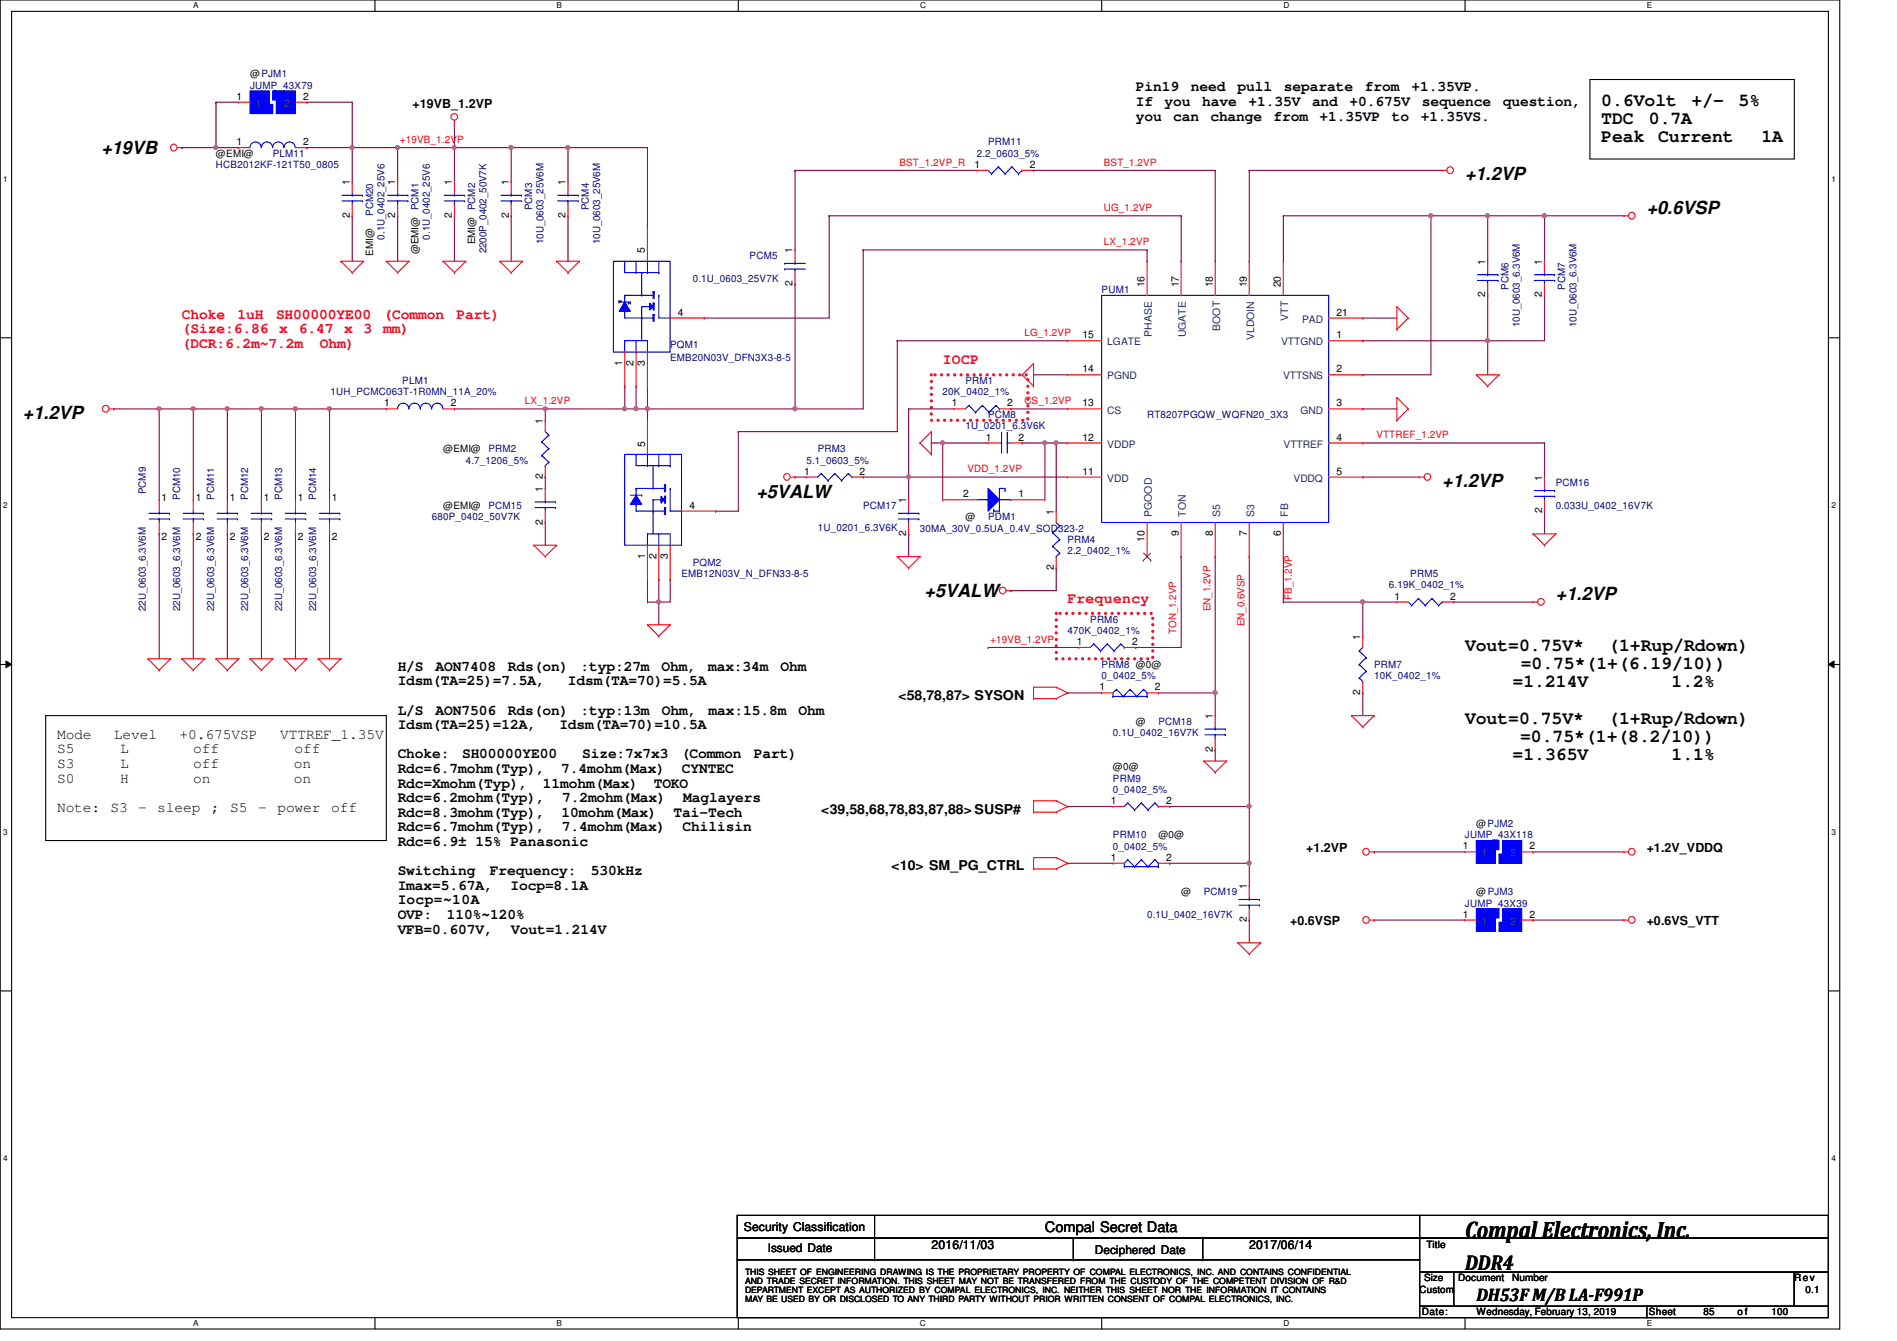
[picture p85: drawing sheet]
<svg xmlns="http://www.w3.org/2000/svg" width="297mm" height="210mm" viewBox="0 0 297 210" stroke-linecap="round" stroke-linejoin="round" font-family="sans-serif">
<defs><g id="words">
<text font-size="3.7" x="229.4" y="193.8">Compal Electronics, Inc.</text>
<text font-size="3.3" x="229.4" y="198.7">DDR4</text>
<g font-size="2.8">
<text x="250.7" y="16.6">0.6Volt</text>
<text x="264.9" y="16.6">+/-</text>
<text x="272.2" y="16.6">5%</text>
<text x="250.7" y="19.4">TDC</text>
<text x="250.7" y="22.3">Peak</text>
<text x="258.2" y="19.4">0.7A</text>
<text x="259.6" y="22.3">Current</text>
<text x="275.8" y="22.3">1A</text>
<text x="15.9" y="24.1">+19VB</text>
<text x="229.4" y="28.2">+1.2VP</text>
<text x="257.8" y="33.5">+0.6VSP</text>
<text x="3.6" y="65.5">+1.2VP</text>
<text x="118.4" y="78">+5VALW</text>
<text x="225.8" y="76.2">+1.2VP</text>
<text x="144.8" y="93.4">+5VALW</text>
<text x="243.6" y="94">+1.2VP</text>
<text x="229.4" y="101.9">Vout=0.75V*</text>
<text x="251.8" y="101.9">(1+Rup/Rdown)</text>
<text x="236.8" y="107.6">=1.214V</text>
<text x="238.1" y="104.8">=0.75*(1+(6.19/10))</text>
<text x="261.7" y="107.6">1.2%</text>
<text x="229.4" y="113.3">Vout=0.75V*</text>
<text x="251.8" y="113.3">(1+Rup/Rdown)</text>
<text x="236.8" y="119">=1.365V</text>
<text x="238" y="116.1">=0.75*(1+(8.2/10))</text>
<text x="261.7" y="119">1.1%</text>
<text x="231.2" y="203.6">DH53F M/B LA-F991P</text>
</g>
<g font-size="2.3">
<text x="177.8" y="14.3">Pin19</text>
<text x="177.8" y="16.6">If</text>
<text x="182.4" y="16.6">you</text>
<text x="186.5" y="14.3">need</text>
<text x="188.3" y="16.6">have</text>
<text x="193.8" y="14.3">pull</text>
<text x="195.5" y="16.6">+1.35V</text>
<text x="201" y="14.3">separate</text>
<text x="205.4" y="16.6">and</text>
<text x="211.3" y="16.6">+0.675V</text>
<text x="213.7" y="14.3">from</text>
<text x="221" y="14.3">+1.35VP.</text>
<text x="222.6" y="16.6">sequence</text>
<text x="235.3" y="16.6">question,</text>
<text x="177.8" y="18.9">you</text>
<text x="183.7" y="18.9">can</text>
<text x="189.5" y="18.9">change</text>
<text x="199.4" y="18.9">from</text>
<text x="206.6" y="18.9">+1.35VP</text>
<text x="217.9" y="18.9">to</text>
<text x="222.5" y="18.9">+1.35VS.</text>
<text x="62.3" y="105">H/S</text>
<text x="62.3" y="107.3">Idsm(TA=25)=7.5A,</text>
<text x="68.2" y="105">AON7408</text>
<text x="79.5" y="105">Rds(on)</text>
<text x="88.9" y="107.3">Idsm(TA=70)=5.5A</text>
<text x="90.9" y="105">:typ:27m</text>
<text x="103.6" y="105">Ohm,</text>
<text x="110.9" y="105">max:34m</text>
<text x="122.2" y="105">Ohm</text>
<text x="62.3" y="111.8">L/S</text>
<text x="68.2" y="111.8">AON7506</text>
<text x="79.5" y="111.8">Rds(on)</text>
<text x="90.9" y="111.8">:typ:13m</text>
<text x="103.6" y="111.8">Ohm,</text>
<text x="111" y="111.8">max:15.8m</text>
<text x="125" y="111.8">Ohm</text>
<text x="8.9" y="115.7">Mode</text>
<text x="8.9" y="117.9">S5</text>
<text x="17.8" y="115.7">Level</text>
<text x="18.8" y="117.9">L</text>
<text x="28.1" y="115.7">+0.675VSP</text>
<text x="30.3" y="117.9">off</text>
<text x="43.9" y="115.7">VTTREF_1.35V</text>
<text x="46.1" y="117.9">off</text>
<text x="62.3" y="114.1">Idsm(TA=25)=12A,</text>
<text x="62.3" y="118.7">Choke:</text>
<text x="72.3" y="118.7">SH00000YE00</text>
<text x="87.6" y="114.1">Idsm(TA=70)=10.5A</text>
<text x="91.1" y="118.7">Size:7x7x3</text>
<text x="106.6" y="118.7">(Common</text>
<text x="118.1" y="118.7">Part)</text>
<text x="8.9" y="120.2">S3</text>
<text x="8.9" y="122.5">S0</text>
<text x="18.8" y="120.2">L</text>
<text x="18.8" y="122.5">H</text>
<text x="30.3" y="120.2">off</text>
<text x="30.3" y="122.5">on</text>
<text x="46" y="120.2">on</text>
<text x="46" y="122.5">on</text>
<text x="62.3" y="121">Rdc=6.7mohm(Typ),</text>
<text x="62.3" y="123.3">Rdc=Xmohm(Typ),</text>
<text x="62.3" y="125.6">Rdc=6.2mohm(Typ),</text>
<text x="85" y="123.3">11mohm(Max)</text>
<text x="87.9" y="121">7.4mohm(Max)</text>
<text x="88" y="125.6">7.2mohm(Max)</text>
<text x="102.4" y="123.3">TOKO</text>
<text x="106.8" y="121">CYNTEC</text>
<text x="107" y="125.6">Maglayers</text>
<text x="8.9" y="127.1">Note: S3 -</text>
<text x="24.6" y="127.1">sleep</text>
<text x="33.1" y="127.1">;</text>
<text x="36.1" y="127.1">S5</text>
<text x="40.4" y="127.1">-</text>
<text x="43.4" y="127.1">power</text>
<text x="51.9" y="127.1">off</text>
<text x="62.3" y="127.8">Rdc=8.3mohm(Typ),</text>
<text x="62.3" y="130.1">Rdc=6.7mohm(Typ),</text>
<text x="87.9" y="127.8">10mohm(Max)</text>
<text x="88" y="130.1">7.4mohm(Max)</text>
<text x="105.4" y="127.8">Tai-Tech</text>
<text x="106.9" y="130.1">Chilisin</text>
<text x="62.3" y="132.4">Rdc=6.9± 15% Panasonic</text>
<text x="62.3" y="137">Switching</text>
<text x="76.7" y="137">Frequency:</text>
<text x="92.5" y="137">530kHz</text>
<text x="62.3" y="139.3">Imax=5.67A,</text>
<text x="62.3" y="141.6">Iocp=~10A</text>
<text x="62.3" y="143.8">OVP:</text>
<text x="70" y="143.8">110%~120%</text>
<text x="79.9" y="139.3">Iocp=8.1A</text>
<text x="62.3" y="146.1">VFB=0.607V,</text>
<text x="80" y="146.1">Vout=1.214V</text>
<text x="163.6" y="192.9">Compal Secret Data</text>
</g>
<g font-size="2.3" fill="#f00">
<text x="28.5" y="49.9">Choke</text>
<text x="28.5" y="52.2">(Size:6.86</text>
<text x="37.2" y="49.9">1uH</text>
<text x="43.2" y="49.9">SH00000YE00</text>
<text x="43.7" y="52.2">x</text>
<text x="46.8" y="52.2">6.47</text>
<text x="53.9" y="52.2">x</text>
<text x="56.9" y="52.2">3</text>
<text x="60" y="52.2">mm)</text>
<text x="60.1" y="49.9">(Common</text>
<text x="71.5" y="49.9">Part)</text>
<text x="28.5" y="54.4">(DCR:6.2m~7.2m</text>
<text x="50.1" y="54.4">Ohm)</text>
<text x="147.6" y="57">IOCP</text>
<text x="167.2" y="94.3">Frequency</text>
</g>
<g font-size="2.1">
<text x="140.7" y="109.6">&lt;58,78,87&gt; SYSON</text>
<text x="128.6" y="127.3">&lt;39,58,68,78,83,87,88&gt; SUSP#</text>
<text x="139.6" y="136.2">&lt;10&gt; SM_PG_CTRL</text>
</g>
<g font-size="1.9">
<text x="64.6" y="16.9">+19VB_1.2VP</text>
<text x="204.5" y="133.4">+1.2VP</text>
<text x="257.8" y="133.4">+1.2V_VDDQ</text>
<text x="202" y="144.8">+0.6VSP</text>
<text x="257.8" y="144.8">+0.6VS_VTT</text>
<text x="116.5" y="192.7">Security Classification</text>
<text x="120.2" y="196">Issued Date</text>
<text x="145.8" y="195.6">2016/11/03</text>
<text x="171.4" y="196.2">Deciphered Date</text>
<text x="195.6" y="195.6">2017/06/14</text>
</g>
<g font-size="1.6">
<text x="37" y="15.6">1</text>
<text x="39.2" y="12.1">@PJM1</text>
<text x="47.5" y="15.6">2</text>
<text x="37" y="22.7">1</text>
<text x="47.5" y="22.7">2</text>
<text x="33.8" y="24.6">@EMI@</text>
<text x="54.8" y="29" transform="rotate(-90 54.8 29)">1</text>
<text x="61.9" y="29" transform="rotate(-90 61.9 29)">1</text>
<text x="70.8" y="29" transform="rotate(-90 70.8 29)">1</text>
<text x="79.7" y="29" transform="rotate(-90 79.7 29)">1</text>
<text x="88.6" y="29" transform="rotate(-90 88.6 29)">1</text>
<text x="152.6" y="26.3">1</text>
<text x="161.3" y="26.3">2</text>
<text x="54.8" y="34.1" transform="rotate(-90 54.8 34.1)">2</text>
<text x="61.9" y="34.1" transform="rotate(-90 61.9 34.1)">2</text>
<text x="70.8" y="34.1" transform="rotate(-90 70.8 34.1)">2</text>
<text x="79.7" y="34.1" transform="rotate(-90 79.7 34.1)">2</text>
<text x="88.6" y="34.1" transform="rotate(-90 88.6 34.1)">2</text>
<text x="58.4" y="40" transform="rotate(-90 58.4 40)">EMI@</text>
<text x="65.5" y="39.8" transform="rotate(-90 65.5 39.8)">@EMI@</text>
<text x="74.4" y="38.2" transform="rotate(-90 74.4 38.2)">EMI@ PCM2</text>
<text x="101" y="39.7" transform="rotate(-90 101 39.7)">5</text>
<text x="124.1" y="39.7" transform="rotate(-90 124.1 39.7)">1</text>
<text x="232.6" y="41.4" transform="rotate(-90 232.6 41.4)">1</text>
<text x="241.5" y="41.4" transform="rotate(-90 241.5 41.4)">1</text>
<text x="124.1" y="44.8" transform="rotate(-90 124.1 44.8)">2</text>
<text x="179.2" y="45" transform="rotate(-90 179.2 45)">16</text>
<text x="184.6" y="45" transform="rotate(-90 184.6 45)">17</text>
<text x="189.9" y="45" transform="rotate(-90 189.9 45)">18</text>
<text x="195.2" y="45" transform="rotate(-90 195.2 45)">19</text>
<text x="200.6" y="45" transform="rotate(-90 200.6 45)">20</text>
<text x="232.6" y="46.6" transform="rotate(-90 232.6 46.6)">2</text>
<text x="241.5" y="46.6" transform="rotate(-90 241.5 46.6)">2</text>
<text x="106.2" y="49.4">4</text>
<text x="169.5" y="53">15</text>
<text x="209.3" y="49.4">21</text>
<text x="209.3" y="53">1</text>
<text x="97.4" y="57.2" transform="rotate(-90 97.4 57.2)">1</text>
<text x="99.2" y="57.2" transform="rotate(-90 99.2 57.2)">2</text>
<text x="101" y="57.2" transform="rotate(-90 101 57.2)">3</text>
<text x="169.5" y="58.3">14</text>
<text x="209.3" y="58.3">2</text>
<text x="60.1" y="63.6">1</text>
<text x="70.6" y="63.6">2</text>
<text x="149" y="63.6">1</text>
<text x="157.7" y="63.6">2</text>
<text x="169.5" y="63.6">13</text>
<text x="209.3" y="63.6">3</text>
<text x="69.4" y="70.8">@EMI@</text>
<text x="85" y="66.3" transform="rotate(-90 85 66.3)">1</text>
<text x="101" y="69.9" transform="rotate(-90 101 69.9)">5</text>
<text x="154.4" y="69">1</text>
<text x="159.5" y="69">2</text>
<text x="169.5" y="69">12</text>
<text x="209.3" y="69">4</text>
<text x="85" y="75" transform="rotate(-90 85 75)">2</text>
<text x="85" y="77" transform="rotate(-90 85 77)">1</text>
<text x="125.9" y="74.3">1</text>
<text x="134.6" y="74.3">2</text>
<text x="150.8" y="77.8">2</text>
<text x="159.5" y="77.8">1</text>
<text x="169.5" y="74.3">11</text>
<text x="209.3" y="74.3">5</text>
<text x="241.5" y="75.2" transform="rotate(-90 241.5 75.2)">1</text>
<text x="25.3" y="78.4">1</text>
<text x="30.6" y="78.4">1</text>
<text x="36" y="78.4">1</text>
<text x="41.3" y="78.4">1</text>
<text x="46.6" y="78.4">1</text>
<text x="52" y="78.4">1</text>
<text x="69.4" y="79.7">@EMI@</text>
<text x="85" y="82.1" transform="rotate(-90 85 82.1)">2</text>
<text x="107.9" y="79.6">4</text>
<text x="141.9" y="83.9" transform="rotate(-90 141.9 83.9)">2</text>
<text x="141.9" y="78.8" transform="rotate(-90 141.9 78.8)">1</text>
<text x="151.2" y="81.4">@</text>
<text x="165" y="80.6" transform="rotate(-90 165 80.6)">1</text>
<text x="184.6" y="83.9" transform="rotate(-90 184.6 83.9)">9</text>
<text x="189.9" y="83.9" transform="rotate(-90 189.9 83.9)">8</text>
<text x="195.2" y="83.9" transform="rotate(-90 195.2 83.9)">7</text>
<text x="200.6" y="83.9" transform="rotate(-90 200.6 83.9)">6</text>
<text x="241.5" y="80.3" transform="rotate(-90 241.5 80.3)">2</text>
<text x="25.3" y="84.5">2</text>
<text x="30.6" y="84.5">2</text>
<text x="36" y="84.5">2</text>
<text x="41.3" y="84.5">2</text>
<text x="46.6" y="84.4">2</text>
<text x="52" y="84.5">2</text>
<text x="101" y="87.5" transform="rotate(-90 101 87.5)">1</text>
<text x="102.8" y="87.5" transform="rotate(-90 102.8 87.5)">2</text>
<text x="104.6" y="87.5" transform="rotate(-90 104.6 87.5)">3</text>
<text x="165" y="89.2" transform="rotate(-90 165 89.2)">2</text>
<text x="179.2" y="84.8" transform="rotate(-90 179.2 84.8)">10</text>
<text x="218.4" y="93.8">1</text>
<text x="227.1" y="93.8">2</text>
<text x="168.6" y="101">1</text>
<text x="177.3" y="101">2</text>
<text x="213" y="100.1" transform="rotate(-90 213 100.1)">1</text>
<text x="172.2" y="108.1">1</text>
<text x="177.8" y="113.4">@</text>
<text x="180.8" y="108.1">2</text>
<text x="189.9" y="112.6" transform="rotate(-90 189.9 112.6)">1</text>
<text x="213" y="108.8" transform="rotate(-90 213 108.8)">2</text>
<text x="189.9" y="117.7" transform="rotate(-90 189.9 117.7)">2</text>
<text x="173.9" y="125.8">1</text>
<text x="174.3" y="120.6">@0@</text>
<text x="182.6" y="125.8">2</text>
<text x="181.4" y="131.2">@0@</text>
<text x="231.2" y="129.4">@PJM2</text>
<text x="173.9" y="134.7">1</text>
<text x="182.6" y="134.7">2</text>
<text x="229" y="133">1</text>
<text x="239.5" y="133">2</text>
<text x="184.9" y="140.1">@</text>
<text x="195.2" y="139.2" transform="rotate(-90 195.2 139.2)">1</text>
<text x="229.1" y="143.6">1</text>
<text x="231.2" y="140.1">@PJM3</text>
<text x="239.5" y="143.6">2</text>
<text x="195.2" y="144.3" transform="rotate(-90 195.2 144.3)">2</text>
<text x="223.3" y="195.4">Title</text>
<text x="222.3" y="202.3">Custom</text>
<text x="223" y="200.6">Size</text>
<text x="228.3" y="200.6">Document</text>
<text x="236.8" y="200.6">Number</text>
<text x="281" y="200.6">Rev</text>
<text x="282.7" y="202.3">0.1</text>
<text x="222.6" y="205.9">Date:</text>
<text x="231.2" y="205.9">Wednesday, February 13, 2019</text>
<text x="258.2" y="205.9">Sheet</text>
<text x="266.7" y="205.9">85</text>
<text x="272.1" y="205.9">o f</text>
<text x="277.4" y="205.9">100</text>
</g>
<g font-size="1.6" fill="#000080">
<text x="39.2" y="13.9">JUMP_43X79</text>
<text x="154.7" y="22.8">PRM11</text>
<text x="33.8" y="26.3">HCB2012KF-121T50_0805</text>
<text x="42.7" y="24.6">PLM11</text>
<text x="152.9" y="24.6">2.2_0603_5%</text>
<text x="58.4" y="33.8" transform="rotate(-90 58.4 33.8)">PCM20</text>
<text x="65.5" y="32.9" transform="rotate(-90 65.5 32.9)">PCM1</text>
<text x="83.3" y="32.9" transform="rotate(-90 83.3 32.9)">PCM3</text>
<text x="92.2" y="32.9" transform="rotate(-90 92.2 32.9)">PCM4</text>
<text x="60.2" y="37.5" transform="rotate(-90 60.2 37.5)">0.1U_0402_25V6</text>
<text x="67.3" y="37.5" transform="rotate(-90 67.3 37.5)">0.1U_0402_25V6</text>
<text x="76.2" y="39.7" transform="rotate(-90 76.2 39.7)">2200P_0402_50V7K</text>
<text x="85.1" y="38.2" transform="rotate(-90 85.1 38.2)">10U_0603_25V6M</text>
<text x="94" y="38.2" transform="rotate(-90 94 38.2)">10U_0603_25V6M</text>
<text x="117.4" y="40.6">PCM5</text>
<text x="108.5" y="44.1">0.1U_0603_25V7K</text>
<text x="172.5" y="45.9">PUM1</text>
<text x="236.2" y="45.3" transform="rotate(-90 236.2 45.3)">PCM6</text>
<text x="245.1" y="45.3" transform="rotate(-90 245.1 45.3)">PCM7</text>
<text x="238" y="51.2" transform="rotate(-90 238 51.2)">10U_0603_6.3V6M</text>
<text x="246.9" y="51.2" transform="rotate(-90 246.9 51.2)">10U_0603_6.3V6M</text>
<text x="104.9" y="54.4">PQM1</text>
<text x="104.9" y="56.6">EMB20N03V_DFN3X3-8-5</text>
<text x="51.8" y="61.9">1UH_PCMC063T-1R0MN_11A_20%</text>
<text x="63" y="60.1">PLM1</text>
<text x="147.6" y="61.9">20K_0402_1%</text>
<text x="151.2" y="60.1">PRM1</text>
<text x="154.7" y="65.4">PCM8</text>
<text x="179.6" y="65.4">RT8207PGQW_WQFN20_3X3</text>
<text x="76.5" y="70.8">PRM2</text>
<text x="128" y="70.8">PRM3</text>
<text x="151.2" y="67.2">1U_0201_6.3V6K</text>
<text x="22.9" y="77.3" transform="rotate(-90 22.9 77.3)">PCM9</text>
<text x="72.9" y="72.6">4.7_1206_5%</text>
<text x="126.3" y="72.6">5.1_0603_5%</text>
<text x="243.6" y="76.1">PCM16</text>
<text x="28.2" y="78.2" transform="rotate(-90 28.2 78.2)">PCM10</text>
<text x="33.5" y="78.2" transform="rotate(-90 33.5 78.2)">PCM11</text>
<text x="38.9" y="78.2" transform="rotate(-90 38.9 78.2)">PCM12</text>
<text x="44.2" y="78.2" transform="rotate(-90 44.2 78.2)">PCM13</text>
<text x="49.5" y="78.2" transform="rotate(-90 49.5 78.2)">PCM14</text>
<text x="67.6" y="81.4">680P_0402_50V7K</text>
<text x="76.5" y="79.7">PCM15</text>
<text x="128" y="83.1">1U_0201_6.3V6K</text>
<text x="135.2" y="79.7">PCM17</text>
<text x="144" y="83.2">30MA_30V_0.5UA_0.4V_SOD323-2</text>
<text x="154.7" y="81.4">PDM1</text>
<text x="243.6" y="79.7">0.033U_0402_16V7K</text>
<text x="108.5" y="88.6">PQM2</text>
<text x="167.2" y="85">PRM4</text>
<text x="167.2" y="86.8">2.2_0402_1%</text>
<text x="22.9" y="95.7" transform="rotate(-90 22.9 95.7)">22U_0603_6.3V6M</text>
<text x="28.2" y="95.7" transform="rotate(-90 28.2 95.7)">22U_0603_6.3V6M</text>
<text x="33.5" y="95.7" transform="rotate(-90 33.5 95.7)">22U_0603_6.3V6M</text>
<text x="38.9" y="95.7" transform="rotate(-90 38.9 95.7)">22U_0603_6.3V6M</text>
<text x="44.2" y="95.7" transform="rotate(-90 44.2 95.7)">22U_0603_6.3V6M</text>
<text x="49.5" y="95.7" transform="rotate(-90 49.5 95.7)">22U_0603_6.3V6M</text>
<text x="106.7" y="90.3">EMB12N03V_N_DFN33-8-5</text>
<text x="217.5" y="92.1">6.19K_0402_1%</text>
<text x="220.8" y="90.3">PRM5</text>
<text x="167.2" y="99.2">470K_0402_1%</text>
<text x="170.7" y="97.4">PRM6</text>
<text x="172.5" y="104.6">PRM8 @0@</text>
<text x="172.5" y="106.3">0_0402_5%</text>
<text x="215.2" y="104.6">PRM7</text>
<text x="215.2" y="106.3">10K_0402_1%</text>
<text x="181.4" y="113.4">PCM18</text>
<text x="174.3" y="115.2">0.1U_0402_16V7K</text>
<text x="174.3" y="122.3">PRM9</text>
<text x="174.3" y="124.1">0_0402_5%</text>
<text x="174.3" y="131.2">PRM10</text>
<text x="229.4" y="131.2">JUMP_43X118</text>
<text x="174.3" y="133">0_0402_5%</text>
<text x="179.6" y="143.7">0.1U_0402_16V7K</text>
<text x="188.5" y="140.1">PCM19</text>
<text x="229.4" y="141.9">JUMP_43X39</text>
</g>
<g font-size="1.6" fill="#004080">
<text x="40" y="16.7">1</text>
<text x="44.5" y="16.7">2</text>
<text x="180.4" y="52.7" transform="rotate(-90 180.4 52.7)">PHASE</text>
<text x="185.7" y="52.8" transform="rotate(-90 185.7 52.8)">UGATE</text>
<text x="191" y="51.8" transform="rotate(-90 191 51.8)">BOOT</text>
<text x="196.4" y="53.2" transform="rotate(-90 196.4 53.2)">VLDOIN</text>
<text x="201.7" y="50.2" transform="rotate(-90 201.7 50.2)">VTT</text>
<text x="203.9" y="50.5">PAD</text>
<text x="173.4" y="54.1">LGATE</text>
<text x="173.4" y="59.4">PGND</text>
<text x="200.6" y="54.1">VTTGND</text>
<text x="200.9" y="59.4">VTTSNS</text>
<text x="173.4" y="64.7">CS</text>
<text x="203.6" y="64.7">GND</text>
<text x="173.4" y="70.1">VDDP</text>
<text x="201" y="70.1">VTTREF</text>
<text x="173.4" y="75.4">VDD</text>
<text x="202.6" y="75.4">VDDQ</text>
<text x="180.4" y="80.9" transform="rotate(-90 180.4 80.9)">PGOOD</text>
<text x="185.7" y="80.9" transform="rotate(-90 185.7 80.9)">TON</text>
<text x="191" y="80.9" transform="rotate(-90 191 80.9)">S5</text>
<text x="196.4" y="80.9" transform="rotate(-90 196.4 80.9)">S3</text>
<text x="201.7" y="80.9" transform="rotate(-90 201.7 80.9)">FB</text>
<text x="232.1" y="134.1">1</text>
<text x="236.5" y="134.1">2</text>
<text x="232.1" y="144.7">1</text>
<text x="236.5" y="144.7">2</text>
</g>
<g font-size="1.6" fill="#f00">
<text x="62.6" y="22.4">+19VB_1.2VP</text>
<text x="140.8" y="25.9">BST_1.2VP_R</text>
<text x="172.8" y="25.9">BST_1.2VP</text>
<text x="172.8" y="33">UG_1.2VP</text>
<text x="172.8" y="38.4">LX_1.2VP</text>
<text x="160.4" y="52.6">LG_1.2VP</text>
<text x="82.2" y="63.2">LX_1.2VP</text>
<text x="160.4" y="63.2">CS_1.2VP</text>
<text x="215.5" y="68.6">VTTREF_1.2VP</text>
<text x="151.5" y="73.9">VDD_1.2VP</text>
<text x="189.5" y="95.7" transform="rotate(-90 189.5 95.7)">EN_1.2VP</text>
<text x="202.3" y="93.9" transform="rotate(-90 202.3 93.9)">FB_1.2VP</text>
<text x="155.1" y="100.6">+19VB_1.2VP</text>
<text x="184.2" y="99.2" transform="rotate(-90 184.2 99.2)">TON_1.2VP</text>
<text x="194.9" y="98" transform="rotate(-90 194.9 98)">EN_0.6VSP</text>
</g>
<g font-size="1.4">
<text x="116.7" y="199.6">THIS SHEET OF ENGINEERING DRAWING IS THE PROPRIETARY PROPERTY OF COMPAL ELECTRONICS, INC. AND CONTAINS CONFIDENTIAL</text>
<text x="116.7" y="201">AND TRADE SECRET INFORMATION. THIS SHEET MAY NOT BE TRANSFERED FROM THE CUSTODY OF THE COMPETENT DIVISION OF R&amp;D</text>
<text x="116.7" y="202.4">DEPARTMENT EXCEPT AS AUTHORIZED BY COMPAL ELECTRONICS, INC. NEITHER THIS SHEET NOR THE INFORMATION IT CONTAINS</text>
<text x="116.7" y="203.8">MAY BE USED BY OR DISCLOSED TO ANY THIRD PARTY WITHOUT PRIOR WRITTEN CONSENT OF COMPAL ELECTRONICS, INC.</text>
</g>
<g font-size="1.3">
<text x="30.3" y="1.3">A</text>
<text x="87.2" y="1.3">B</text>
<text x="144.1" y="1.3">C</text>
<text x="201" y="1.3">D</text>
<text x="257.8" y="1.3">E</text>
<text x=".5" y="28.4">1</text>
<text x="286.8" y="28.4">1</text>
<text x=".5" y="79.5">2</text>
<text x="286.8" y="79.5">2</text>
<text x=".5" y="130.7">3</text>
<text x="286.8" y="130.7">3</text>
<text x=".5" y="181.8">4</text>
<text x="286.8" y="181.8">4</text>
<text x="30.3" y="207.6">A</text>
<text x="87.2" y="207.6">B</text>
<text x="144.1" y="207.6">C</text>
<text x="201" y="207.6">D</text>
<text x="257.8" y="207.6">E</text>
</g>
</g></defs>
<path d="M0 0h288.1v208h-288.1zM1.8 1.8h284.5v204.4h-284.5z" fill="none" stroke="#000" stroke-width=".17"/>
<g fill="#fff">
<path d="M30.3 .2h.8v1.4h-.8z"/>
<path d="M30.3 206.4h.8v1.4h-.8z"/>
</g>
<path d="M58.7 0v1.8M58.7 206.2v1.8" fill="none" stroke="#000" stroke-width=".17"/>
<g fill="#fff">
<path d="M87.2 .2h.8v1.4h-.8z"/>
<path d="M87.2 206.4h.8v1.4h-.8z"/>
</g>
<path d="M115.6 0v1.8M115.6 206.2v1.8" fill="none" stroke="#000" stroke-width=".17"/>
<g fill="#fff">
<path d="M144.1 .2h.8v1.4h-.8z"/>
<path d="M144.1 206.4h.8v1.4h-.8z"/>
</g>
<path d="M172.5 0v1.8M172.5 206.2v1.8" fill="none" stroke="#000" stroke-width=".17"/>
<g fill="#fff">
<path d="M201 .2h.8v1.4h-.8z"/>
<path d="M201 206.4h.8v1.4h-.8z"/>
</g>
<path d="M229.4 0v1.8M229.4 206.2v1.8" fill="none" stroke="#000" stroke-width=".17"/>
<g fill="#fff">
<path d="M257.8 .2h.9v1.4h-.9z"/>
<path d="M257.8 206.4h.9v1.4h-.9z"/>
<path d="M.5 27.3h.7v1.4h-.7z"/>
<path d="M286.8 27.3h.6v1.4h-.6z"/>
<path d="M.5 78.4h.7v1.4h-.7z"/>
<path d="M286.8 78.4h.6v1.4h-.6z"/>
</g>
<path d="M0 52.9h1.8M286.3 52.9h1.8" fill="none" stroke="#000" stroke-width=".17"/>
<g fill="#fff">
<path d="M.5 129.5h.7v1.4h-.7z"/>
<path d="M286.8 129.5h.6v1.4h-.6z"/>
</g>
<path d="M0 104h1.8M286.3 104h1.8" fill="none" stroke="#000" stroke-width=".17"/>
<path d="M.9 103.5l.9 .5-.9 .5zM286.3 104l.9-.5v1z" fill="#000"/>
<path d="M.9 103.5l.9 .5-.9 .5zM286.3 104l.9-.5v1z" fill="none" stroke="#000" stroke-width=".16"/>
<g fill="#fff">
<path d="M.5 180.6h.7v1.4h-.7z"/>
<path d="M286.8 180.6h.6v1.4h-.6z"/>
</g>
<path d="M249 12.4h32v12.5h-32zM7.2 112h53.3v19.6h-53.3zM0 155.1h1.8M286.3 155.1h1.8" fill="none" stroke="#000" stroke-width=".17"/>
<path d="M145.8 58.7h15.1v7.1h-15.1zM165.4 96h15.1v7.1h-15.1z" fill="none" stroke="#f00" stroke-width=".51" stroke-dasharray="0 1"/>
<g fill="none" stroke="#800040" stroke-width=".17">
<path d="M161.8 26.7h.1M161.8 26.7h28.5M190.3 26.7h.1M190.3 26.7v14.2M224.1 33.8h.1M224.1 33.8v24.9h-10.7M140.5 53.3h.1M140.5 53.3h26.7M213.4 49.8h.1M213.4 49.8h5.3M213.4 58.7h.1M233 53.3h.1"/>
<path d="M241.8 46.2h.1M241.8 46.2v7.1h-8.8M71.2 64h.1M71.2 64h14.2M147.6 69.3h.1M147.6 69.3h7.1M165.4 69.3h.1M165.4 69.3h1.8M142.3 83.6h.1M142.3 83.6v3.5M184.9 87.1h.1M184.9 87.1v14.2h-7.1"/>
<path d="M154.7 101.3h.1M154.7 101.3h14.2M177.8 101.3h.1"/>
</g>
<circle cx="85.4" cy="64" r=".32" fill="#f0f"/>
<circle cx="85.4" cy="64" r=".32" fill="none" stroke="#f0f" stroke-width=".17"/>
<path d="M233 53.3h.1M233 53.3v5.4" fill="none" stroke="#800040" stroke-width=".17"/>
<circle cx="232.9" cy="53.3" r=".32" fill="#f0f"/>
<circle cx="232.9" cy="53.3" r=".32" fill="none" stroke="#f0f" stroke-width=".17"/>
<g fill="none" stroke="#800040" stroke-width=".17">
<path d="M88.9 23.1h.1M88.9 23.1h12.5M129.8 33.8h.1M129.8 33.8v16M241.8 33.8h.1M241.8 33.8h12.5M213.4 53.3h.1M213.4 53.3h19.6M115.6 67.6h.1M115.6 67.6v12.4M215.2 133.3h.1M215.2 133.3h14.2"/>
<path d="M240.1 133.3h.1M240.1 133.3h14.2M215.2 144h.1M215.2 144h14.2M240.1 144h.1M240.1 144h14.2"/>
</g>
<circle cx="241.8" cy="33.8" r=".32" fill="#f0f"/>
<circle cx="241.8" cy="33.8" r=".32" fill="none" stroke="#f0f" stroke-width=".17"/>
<path d="M88.9 23.1h.1M88.9 23.1v5.3" fill="none" stroke="#800040" stroke-width=".17"/>
<circle cx="88.9" cy="23.1" r=".32" fill="#f0f"/>
<circle cx="88.9" cy="23.1" r=".32" fill="none" stroke="#f0f" stroke-width=".17"/>
<path d="M62.3 23.1h.1M62.3 23.1v5.3M71.2 23.1h.1M71.2 23.1v5.3M80 23.1h.1M80 23.1h8.9M80 23.1v5.3M88.9 33.8h.1M88.9 33.8v7.1" fill="none" stroke="#800040" stroke-width=".17"/>
<circle cx="62.2" cy="23.1" r=".32" fill="#f0f"/>
<circle cx="62.2" cy="23.1" r=".32" fill="none" stroke="#f0f" stroke-width=".17"/>
<path d="M62.3 23.1h.1M62.3 23.1h17.7M71.2 23.1h.1" fill="none" stroke="#800040" stroke-width=".17"/>
<circle cx="80" cy="23.1" r=".32" fill="#f0f"/>
<circle cx="80" cy="23.1" r=".32" fill="none" stroke="#f0f" stroke-width=".17"/>
<circle cx="71.1" cy="23.1" r=".32" fill="#f0f"/>
<circle cx="71.1" cy="23.1" r=".32" fill="none" stroke="#f0f" stroke-width=".17"/>
<g fill="none" stroke="#800040" stroke-width=".17">
<path d="M48 23.1h.1M48 23.1h7.2M62.3 33.8h.1M62.3 33.8v7.1M71.2 33.8h.1M71.2 33.8v7.1M80 33.8h.1M80 33.8v7.1M129.8 33.8h.1M129.8 33.8h55.1M135.2 39.1h.1M135.2 39.1h44.4"/>
<path d="M179.6 39.1h.1M179.6 39.1v1.8M184.9 33.8h.1M184.9 33.8v7.1M195.6 26.7h.1M195.6 26.7v14.2M201 33.8h23.1M201 33.8h.1M201 33.8v7.1M161.8 58.7h.1M161.8 58.7h5.4M85.4 74.7h.1"/>
<path d="M85.4 64h.1M85.4 64v1.8M85.4 74.7v1.8M124.5 64h.1M124.5 64h10.7M142.3 64h.1M142.3 64v10.7M158.3 64h.1M158.3 64h8.9M85.4 81.8h.1M85.4 81.8v3.5"/>
</g>
<circle cx="224" cy="33.8" r=".32" fill="#f0f"/>
<circle cx="224" cy="33.8" r=".32" fill="none" stroke="#f0f" stroke-width=".17"/>
<path d="M233 33.8h.1M233 33.8h8.8M241.8 33.8h.1M241.8 33.8v7.1M124.5 44.4h.1M124.5 44.4v19.6M233 46.2h.1M233 46.2v7.1M135.2 74.7h.1M135.2 74.7h7.1" fill="none" stroke="#800040" stroke-width=".17"/>
<circle cx="124.5" cy="64" r=".32" fill="#f0f"/>
<circle cx="124.5" cy="64" r=".32" fill="none" stroke="#f0f" stroke-width=".17"/>
<g fill="none" stroke="#800040" stroke-width=".17">
<path d="M124.5 26.7h.1M124.5 26.7v12.4M124.5 26.7h28.4M195.6 26.7h.1M195.6 26.7h30.2M224.1 33.8h.1M224.1 33.8h8.9M140.5 53.3h.1M140.5 53.3v14.3h-24.9M115.6 67.6h.1M124.5 74.7h.1M124.5 74.7h1.8"/>
<path d="M142.3 74.7h24.9M142.3 74.7h.1M142.3 64h.1M142.3 74.7v3.5M142.3 64h7.1M213.4 74.7h.1M213.4 74.7h8.9M241.8 69.3h.1M241.8 69.3v5.4M241.8 80h.1M241.8 80v3.6M167.2 108.5h.1"/>
<path d="M167.2 108.5h5.3"/>
</g>
<circle cx="142.3" cy="74.6" r=".32" fill="#f0f"/>
<circle cx="142.3" cy="74.6" r=".32" fill="none" stroke="#f0f" stroke-width=".17"/>
<path d="M233 33.8h.1M233 33.8v7.1" fill="none" stroke="#800040" stroke-width=".17"/>
<circle cx="232.9" cy="33.8" r=".32" fill="#f0f"/>
<circle cx="232.9" cy="33.8" r=".32" fill="none" stroke="#f0f" stroke-width=".17"/>
<path d="M213.4 69.3h.1M213.4 69.3h28.4M213.4 64h.1M213.4 64h5.3M201 87.1h.1M201 87.1v7.1M201 94.2h.1M213.4 94.2h.1M213.4 94.2v5.4M218.7 94.2h-17.7M213.4 108.5h.1M213.4 108.5v3.5" fill="none" stroke="#800040" stroke-width=".17"/>
<circle cx="213.4" cy="94.2" r=".32" fill="#f0f"/>
<circle cx="213.4" cy="94.2" r=".32" fill="none" stroke="#f0f" stroke-width=".17"/>
<g fill="none" stroke="#800040" stroke-width=".17">
<path d="M135.2 39.1h.1M135.2 39.1v24.9M195.6 87.1h.1M195.6 87.1v39.1h-12.4M227.6 94.2h.1M227.6 94.2h12.5M181.4 108.5h.1M181.4 108.5h8.9M190.3 117.3h.1M190.3 108.5h.1M190.3 108.5v3.5M190.3 117.3v1.8"/>
<path d="M167.2 126.2h.1M167.2 126.2h7.1M183.2 126.2h.1M195.6 135.1h.1M195.6 135.1v3.6M195.6 144h.1M195.6 144v3.6"/>
</g>
<circle cx="195.6" cy="126.2" r=".32" fill="#f0f"/>
<circle cx="195.6" cy="126.2" r=".32" fill="none" stroke="#f0f" stroke-width=".17"/>
<path d="M183.2 135.1h.1M195.6 126.2h.1M195.6 126.2v8.9h-12.4" fill="none" stroke="#800040" stroke-width=".17"/>
<circle cx="195.6" cy="135.1" r=".32" fill="#f0f"/>
<circle cx="195.6" cy="135.1" r=".32" fill="none" stroke="#f0f" stroke-width=".17"/>
<path d="M71.2 19.6h.1M71.2 19.6v3.5M101.4 64h.1M101.4 64h23.1M167.2 135.1h.1M167.2 135.1h7.1" fill="none" stroke="#800040" stroke-width=".17"/>
<circle cx="101.4" cy="64" r=".32" fill="#f0f"/>
<circle cx="101.4" cy="64" r=".32" fill="none" stroke="#f0f" stroke-width=".17"/>
<path d="M110.3 49.8h.1M110.3 49.8h19.5M97.8 60.5h.1M97.8 60.5v3.5M99.6 64h.1M101.4 60.5h.1M101.4 60.5v3.5h-1.8" fill="none" stroke="#800040" stroke-width=".17"/>
<circle cx="99.6" cy="64" r=".32" fill="#f0f"/>
<circle cx="99.6" cy="64" r=".32" fill="none" stroke="#f0f" stroke-width=".17"/>
<path d="M99.6 60.5h.1M99.6 60.5v3.5M101.4 64h.1M101.4 64v1.8M165.4 69.3h.1M165.4 69.3v10.7M165.4 88.9h.1M165.4 88.9v3.6" fill="none" stroke="#800040" stroke-width=".17"/>
<circle cx="165.4" cy="69.3" r=".32" fill="#f0f"/>
<circle cx="165.4" cy="69.3" r=".32" fill="none" stroke="#f0f" stroke-width=".17"/>
<path d="M51.6 64h.1M51.6 64h8.9" fill="none" stroke="#800040" stroke-width=".17"/>
<circle cx="51.6" cy="64" r=".32" fill="#f0f"/>
<circle cx="51.6" cy="64" r=".32" fill="none" stroke="#f0f" stroke-width=".17"/>
<path d="M24.9 64h.1M24.9 64v14.2" fill="none" stroke="#800040" stroke-width=".17"/>
<circle cx="24.9" cy="64" r=".32" fill="#f0f"/>
<circle cx="24.9" cy="64" r=".32" fill="none" stroke="#f0f" stroke-width=".17"/>
<path d="M30.3 64h.1M30.3 64v14.2" fill="none" stroke="#800040" stroke-width=".17"/>
<circle cx="30.2" cy="64" r=".32" fill="#f0f"/>
<circle cx="30.2" cy="64" r=".32" fill="none" stroke="#f0f" stroke-width=".17"/>
<path d="M35.6 64h.1M35.6 64v14.2M40.9 64h.1M40.9 64v14.2M46.3 64h.1M46.3 64v14.2" fill="none" stroke="#800040" stroke-width=".17"/>
<circle cx="46.2" cy="64" r=".32" fill="#f0f"/>
<circle cx="46.2" cy="64" r=".32" fill="none" stroke="#f0f" stroke-width=".17"/>
<g fill="none" stroke="#800040" stroke-width=".17">
<path d="M17.8 64h.1M17.8 64h23.1M24.9 64h.1M30.3 64h.1M35.6 64h.1M51.6 64h.1M51.6 64v14.2M24.9 83.6h.1M24.9 83.6v19.5M30.3 83.6h.1M30.3 83.6v19.5M35.6 83.6h.1"/>
<path d="M35.6 83.6v19.5M40.9 83.6h.1M40.9 83.6v19.5M46.3 83.6h.1M46.3 83.6v19.5M51.6 83.6h.1M51.6 83.6v19.5"/>
</g>
<circle cx="40.9" cy="64" r=".32" fill="#f0f"/>
<circle cx="40.9" cy="64" r=".32" fill="none" stroke="#f0f" stroke-width=".17"/>
<circle cx="35.6" cy="64" r=".32" fill="#f0f"/>
<circle cx="35.6" cy="64" r=".32" fill="none" stroke="#f0f" stroke-width=".17"/>
<path d="M33.8 16h.1M33.8 16v7.1h-5.3M33.8 16h3.6M48 16h.1M48 16h7.2M28.5 23.1h.1M40.9 64h.1M40.9 64h10.7M46.3 64h.1" fill="none" stroke="#800040" stroke-width=".17"/>
<circle cx="33.8" cy="23.1" r=".32" fill="#f0f"/>
<circle cx="33.8" cy="23.1" r=".32" fill="none" stroke="#f0f" stroke-width=".17"/>
<path d="M55.2 16h.1M55.2 16v12.4M33.8 23.1h.1M33.8 23.1h3.6M55.2 23.1h.1M55.2 23.1h7.1M158.3 92.5h.1M158.3 92.5h7.1" fill="none" stroke="#800040" stroke-width=".17"/>
<circle cx="55.1" cy="23.1" r=".32" fill="#f0f"/>
<circle cx="55.1" cy="23.1" r=".32" fill="none" stroke="#f0f" stroke-width=".17"/>
<path d="M55.2 33.8h.1M55.2 33.8v7.1M147.6 69.3h.1M147.6 69.3v8.9M112.1 80h.1M112.1 80h3.5" fill="none" stroke="#800040" stroke-width=".17"/>
<circle cx="147.6" cy="69.3" r=".32" fill="#f0f"/>
<circle cx="147.6" cy="69.3" r=".32" fill="none" stroke="#f0f" stroke-width=".17"/>
<path d="M145.8 69.3h.1M145.8 69.3h1.8M163.6 69.3h.1M163.6 69.3h1.8" fill="none" stroke="#800040" stroke-width=".17"/>
<circle cx="163.6" cy="69.3" r=".32" fill="#f0f"/>
<circle cx="163.6" cy="69.3" r=".32" fill="none" stroke="#f0f" stroke-width=".17"/>
<path d="M85.4 64h.1M85.4 64h14.2M97.8 64h.1" fill="none" stroke="#800040" stroke-width=".17"/>
<circle cx="97.8" cy="64" r=".32" fill="#f0f"/>
<circle cx="97.8" cy="64" r=".32" fill="none" stroke="#f0f" stroke-width=".17"/>
<path d="M190.3 87.1h.1M190.3 87.1v21.4" fill="none" stroke="#800040" stroke-width=".17"/>
<circle cx="190.3" cy="108.4" r=".32" fill="#f0f"/>
<circle cx="190.3" cy="108.4" r=".32" fill="none" stroke="#f0f" stroke-width=".17"/>
<g fill="none" stroke="#800040" stroke-width=".17">
<path d="M101.4 35.6h.1M101.4 23.1v12.5M160.1 69.3h.1M160.1 69.3h3.5M163.6 69.3h.1M163.6 69.3v8.9M101.4 90.7h.1M101.4 90.7v3.5M103.2 94.2h.1M103.2 90.7h.1M103.2 90.7v7.1M104.9 90.7h.1"/>
<path d="M104.9 90.7v3.5h-1.7"/>
</g>
<circle cx="103.1" cy="94.2" r=".32" fill="#f0f"/>
<circle cx="103.1" cy="94.2" r=".32" fill="none" stroke="#f0f" stroke-width=".17"/>
<path d="M101.4 94.2h.1M101.4 94.2h1.8" fill="none" stroke="#800040" stroke-width=".17"/>
<g fill="none" stroke="#f00" stroke-width=".17">
<path d="M71.2 19.6h.1M71.2 18.8v.8M27.8 23.1h.7M28.5 23.1h.1M225.8 26.7h.1M225.8 26.7h.8M254.3 33.8h.1M254.3 33.8h.7M53.4 40.9h.1M53.4 40.9h3.5M53.4 40.9l1.8 1.8M55.2 42.7h.1"/>
<path d="M56.9 40.9h.1M56.9 40.9l-1.7 1.8M60.5 40.9h.1M60.5 40.9h3.5M60.5 40.9l1.8 1.8M62.3 42.7h.1M64 40.9h.1M64 40.9l-1.7 1.8M69.4 40.9h.1M69.4 40.9h3.5M69.4 40.9l1.8 1.8M71.2 42.7h.1"/>
<path d="M72.9 40.9h.1M72.9 40.9l-1.7 1.8M78.3 40.9h.1M78.3 40.9h3.5M78.3 40.9l1.7 1.8M80 42.7h.1M81.8 40.9h.1M81.8 40.9l-1.8 1.8M87.2 40.9h.1M87.2 40.9h3.5M87.2 40.9l1.7 1.8M88.9 42.7h.1"/>
<path d="M90.7 40.9h.1M90.7 40.9l-1.8 1.8M160.1 58.7h.1M160.1 58.7l1.7 1.8M161.8 56.9h.1M161.8 56.9v3.6M161.8 56.9l-1.7 1.8M218.7 51.6h.1M218.7 48h.1M218.7 48v3.6M218.7 48l1.8 1.8M220.5 49.8h.1"/>
<path d="M220.5 49.8l-1.8 1.8M231.2 58.7h.1M231.2 58.7h3.5M231.2 58.7l1.8 1.8M234.7 58.7h.1M234.7 58.7l-1.7 1.8M17.1 64h.7M17.8 64h.1M51.6 78.2h.1M51.6 78.2v1.8M123.8 74.7h.7M124.5 74.7h.1"/>
<path d="M144.1 69.3h.1M144.1 69.3l1.7 1.8M145.8 71.1h.1M145.8 67.6h.1M145.8 67.6v3.5M145.8 67.6l-1.7 1.7M161.8 60.5h.1M218.7 65.8h.1M218.7 62.2h.1M218.7 62.2v3.6M218.7 62.2l1.8 1.8M220.5 64h.1"/>
<path d="M220.5 64l-1.8 1.8M222.3 74.7h.1M222.3 74.7h.7M233 60.5h.1M51.6 83.6h.1M51.6 81.8v1.8M83.6 85.3h.1M83.6 85.3h3.6M83.6 85.3l1.8 1.8M85.4 87.1h.1M87.2 85.3h.1M87.2 85.3l-1.8 1.8"/>
<path d="M101.4 97.8h.1M101.4 97.8h3.5M101.4 97.8l1.8 1.8M103.2 99.6h.1M104.9 97.8h.1M104.9 97.8l-1.7 1.8M140.5 87.1h.1M140.5 87.1h3.6M140.5 87.1l1.8 1.8M142.3 88.9h.1M144.1 87.1h.1M144.1 87.1l-1.8 1.8"/>
<path d="M157.6 92.5h.7M158.3 92.5h.1M240.1 94.2h.1M240.1 94.2h.7M240.1 83.6h.1M240.1 83.6h3.5M240.1 83.6l1.7 1.7M241.8 85.3h.1M243.6 83.6h.1M243.6 83.6l-1.8 1.7M23.2 103.1h.1M23.2 103.1h3.5"/>
<path d="M23.2 103.1l1.7 1.8M24.9 104.9h.1M26.7 103.1h.1M26.7 103.1l-1.8 1.8M28.5 103.1h.1M28.5 103.1h3.5M28.5 103.1l1.8 1.8M30.3 104.9h.1M32 103.1h.1M32 103.1l-1.7 1.8M33.8 103.1h.1M33.8 103.1h3.6"/>
<path d="M33.8 103.1l1.8 1.8M35.6 104.9h.1M37.4 103.1h.1M37.4 103.1l-1.8 1.8M39.2 103.1h.1M39.2 103.1h3.5M39.2 103.1l1.7 1.8M40.9 104.9h.1M42.7 103.1h.1M42.7 103.1l-1.8 1.8M44.5 103.1h.1M44.5 103.1h3.5"/>
<path d="M44.5 103.1l1.8 1.8M46.3 104.9h.1M48 103.1h.1M48 103.1l-1.7 1.8M49.8 103.1h.1M49.8 103.1h3.6M49.8 103.1l1.8 1.8M51.6 104.9h.1M53.4 103.1h.1M53.4 103.1l-1.8 1.8M161.8 107.6h.1M161.8 109.3h.1"/>
<path d="M161.8 107.6v1.7M161.8 109.3h3.6M161.8 107.6h3.6M165.4 109.3h.1M165.4 107.6h.1M165.4 107.6l1.8 .9M167.2 108.5h.1M167.2 108.5l-1.8 .8M172.5 108.5h.1M172.5 108.5h1.8M179.6 108.5h1.8M181.4 108.5h.1"/>
<path d="M188.5 119.1h.1M188.5 119.1h3.6M188.5 119.1l1.8 1.8M192.1 119.1h.1M192.1 119.1l-1.8 1.8M211.6 112h.1M211.6 112h3.6M211.6 112l1.8 1.8M213.4 113.8h.1M215.2 112h.1M215.2 112l-1.8 1.8M161.8 134.2h.1"/>
<path d="M161.8 136h.1M161.8 134.2v1.8M161.8 136h3.6M161.8 134.2h3.6M161.8 125.3h.1M161.8 127.1h.1M161.8 127.1h3.6M161.8 125.3h3.6M161.8 125.3v1.8M165.4 136h.1M165.4 134.2h.1M165.4 134.2l1.8 .9"/>
<path d="M165.4 127.1h.1M165.4 125.3h.1M165.4 125.3l1.8 .9M167.2 135.1h.1M167.2 135.1l-1.8 .9M167.2 126.2h.1M167.2 126.2l-1.8 .9M190.3 120.9h.1M214.5 133.3h.7M215.2 133.3h.1M254.3 133.3h.1M254.3 133.3h.7"/>
<path d="M193.8 147.6h.1M193.8 147.6h3.6M193.8 147.6l1.8 1.7M195.6 149.3h.1M197.4 147.6h.1M197.4 147.6l-1.8 1.7M214.5 144h.7M215.2 144h.1M254.3 144h.1M254.3 144h.7"/>
<circle cx="71.1" cy="18.3" r=".52"/>
<circle cx="27.2" cy="23.1" r=".52"/>
<circle cx="227.1" cy="26.6" r=".52"/>
<circle cx="255.5" cy="33.8" r=".52"/>
<circle cx="16.5" cy="64" r=".52"/>
<circle cx="123.2" cy="74.6" r=".52"/>
<circle cx="223.5" cy="74.6" r=".52"/>
<circle cx="157" cy="92.4" r=".52"/>
<circle cx="241.3" cy="94.2" r=".52"/>
<circle cx="213.9" cy="133.3" r=".52"/>
<circle cx="255.5" cy="133.3" r=".52"/>
<circle cx="213.9" cy="144" r=".52"/>
<circle cx="255.5" cy="144" r=".52"/>
</g>
<g fill="none" stroke="#000" stroke-width=".17">
<path d="M115.4 197.2h106.9v9h-106.9zM115.4 190.2h106.9v3.6h-106.9zM115.4 193.8h106.9v3.4h-106.9zM136.9 190.2v7M136.9 197.2h.1M136.9 193.8h.1M168.1 193.8v3.4M168.1 197.2h.1M188.3 193.8v3.4M188.3 197.2h.1M222.3 190.2h64v3.6h-64zM222.3 193.8h64v5.3h-64z"/>
<path d="M222.3 199.1h5.3v5.4h-5.3zM227.6 199.1h53.4v5.4h-53.4zM281 199.1h5.3v5.4h-5.3zM222.3 204.5h35.5v1.7h-35.5zM257.8 204.5h28.5v1.7h-28.5z"/>
</g>
<g fill="none" stroke="#00f" stroke-width=".17">
<path d="M50 81.2h3.2M50 80.3h3.2M51.6 80.3h.1M51.6 81.2h.1M51.6 80v.3M51.6 81.2v.6M53.2 81.2h.1M53.2 80.3h.1M174.3 109h.1M174.3 109h5.3M174.8 107.9h.1M174.8 107.9l-.5 .6v.5"/>
<path d="M174.8 107.9l1.1 1.1M175.9 109h.1M176.9 107.9h.1M176.9 107.9l-1 1.1M176.9 107.9l1.1 1.1M178 109h.1M179.1 107.9h.1M179.1 107.9l-1.1 1.1M179.1 107.9l.5 .6M179.6 108.5h.1M179.6 109h.1M179.6 108.5v.5"/>
</g>
<path d="M39.2 14.2h1.7v3.6h-1.7z" fill-rule="evenodd" fill="#00f"/>
<path d="M39.2 14.2h1.7v3.6h-1.7z" fill="none" stroke="#00f" stroke-width=".17"/>
<path d="M40.9 14.2h1.3v3.6h-1.3z" fill-rule="evenodd" fill="#00f"/>
<path d="M40.9 14.2h1.3v3.6h-1.3z" fill="none" stroke="#00f" stroke-width=".17"/>
<path d="M42.2 16.3h.5v1.5h-.5z" fill-rule="evenodd" fill="#00f"/>
<path d="M42.2 16.3h.5v1.5h-.5z" fill="none" stroke="#00f" stroke-width=".17"/>
<path d="M42.7 14.2h.6v1.5h-.6z" fill-rule="evenodd" fill="#00f"/>
<path d="M42.7 14.2h.6v1.5h-.6z" fill="none" stroke="#00f" stroke-width=".17"/>
<path d="M43.3 14.2h1.2v3.6h-1.2z" fill-rule="evenodd" fill="#00f"/>
<path d="M43.3 14.2h1.2v3.6h-1.2z" fill="none" stroke="#00f" stroke-width=".17"/>
<path d="M44.5 14.2h1.8v3.6h-1.8z" fill-rule="evenodd" fill="#00f"/>
<g fill="none" stroke="#00f" stroke-width=".17">
<path d="M44.5 14.2h1.8v3.6h-1.8zM87.3 31.5h3.2M87.3 30.6h3.2M88.9 30.6h.1M88.9 31.5h.1M88.9 30.2v.4M88.9 31.5v.5M90.5 31.5h.1M90.5 30.6h.1M172.5 46.2h35.6v35.6h-35.6zM98.7 77.5h1.8M99.6 76.5h.1"/>
<path d="M99.6 71.1h.1M99.6 78.9h.1M99.6 76.5h4.4M99.6 71.1v1.8h5.3M99.6 76.5v1M99.6 78.9v1.1M100.5 77.5h.1M101.4 72.9h.1M101.4 71.1v1.8M102.3 76.5h.1M102.3 78.2h1.2M102.3 72.9v3.6"/>
<path d="M103.2 72.9h.1M103.2 71.1v1.8M103.5 78.2h.1M104 75.9h.1M104 79.5h.1M104 77.7h.1M104 75.9v1.1M104 77.7v1.1M104 79.5v1.1M104 75.9h.2M104 79.5h.2M104 77.7h.2"/>
<path d="M104.2 75.9h.1M104.2 79.5h.1M104.2 77.7h.1M104.2 75.9v1.1M104.2 77.7v1.1M104.2 79.5v1.1M104.9 72.9h.1M104.9 76.5h.1M104.9 76.5v3.5h1.8M104.9 71.1v1.8M101.4 85.3h.1M101.4 83.6v1.7"/>
<path d="M102.3 80h.1M102.3 80v3.6M103.2 85.3h.1M103.2 83.6v1.7M104.9 85.3h.1M104.9 83.6v1.7M106.7 80h.1"/>
</g>
<g fill="none" stroke="#f00" stroke-width=".17">
<path d="M37.4 16h.1M37.4 16h1.8M46.3 16h1.7M48 16h.1M88.9 33.8h.1M88.9 32v1.8M88.9 28.4h.1M88.9 28.4v1.8M167.2 53.3h.1M167.2 53.3h5.3M167.2 58.7h.1M167.2 58.7h5.3"/>
<path d="M179.6 40.9h.1M179.6 40.9v5.3M184.9 40.9h.1M184.9 40.9v5.3M190.3 40.9h.1M190.3 40.9v5.3M195.6 40.9h.1M195.6 40.9v5.3M200.9 40.9h.1M200.9 40.9v5.3M208.1 49.8h5.3M208.1 53.3h5.3"/>
<path d="M208.1 58.7h5.3M213.4 49.8h.1M213.4 53.3h.1M213.4 58.7h.1M167.2 64h.1M167.2 64h5.3M167.2 74.7h.1M167.2 74.7h5.3M167.2 69.3h.1M167.2 69.3h5.3M208.1 74.7h5.3M208.1 64h5.3"/>
<path d="M208.1 69.3h5.3M213.4 74.7h.1M213.4 64h.1M213.4 69.3h.1M179.6 87.1h.1M179.6 81.8v5.3M184.9 87.1h.1M184.9 81.8v5.3M190.3 87.1h.1M190.3 81.8v5.3M195.6 87.1h.1M195.6 81.8v5.3"/>
<path d="M200.9 87.1h.1M200.9 81.8v5.3"/>
</g>
<path d="M179 87.7h.1M179.1 86.6l1.1 1.1M180.2 86.6l-1.2 1.1M180.2 87.7h.1" fill="none" stroke="#804000" stroke-width=".16"/>
<path d="M99.6 77.5l.9 1.4h-1.8z" fill="#00f"/>
<path d="M99.6 77.5l.9 1.4h-1.8zM99.6 80h4.4M104 80h.1" fill="none" stroke="#00f" stroke-width=".17"/>
<path d="M103.5 77.7l.5 .5-.5 .6z" fill="#00f"/>
<g fill="none" stroke="#00f" stroke-width=".17">
<path d="M69.5 31.5h3.3M69.5 30.6h3.3M71.2 30.6h.1M71.2 31.5h.1M71.2 30.2v.4M71.2 31.5v.5M72.8 31.5h.1M72.8 30.6h.1M231.3 43.9h3.3M231.3 43h3.3M232.9 43h.1M232.9 43.9h.1"/>
<path d="M232.9 42.7v.3M232.9 43.9v.5M234.6 43.9h.1M234.6 43h.1M83.8 79.5h3.2M83.8 78.6h3.2M85.4 78.6h.1M85.4 79.5h.1M85.4 78.2v.4M85.4 79.5v.5M87 79.5h.1M87 78.6h.1"/>
<path d="M97.8 71.1h8.9v14.2h-8.9zM102.3 78.2h.1M102.3 78.2v1.8M103.5 77.7l.5 .5-.5 .6zM240.2 77.7h3.2M240.2 76.8h3.2M241.8 76.8h.1M241.8 77.7h.1M241.8 76.5v.3M241.8 77.7v.5M243.4 77.7h.1M243.4 76.8h.1"/>
<path d="M28.7 81.2h3.2M28.7 80.3h3.2M30.3 80.3h.1M30.3 81.2h.1M30.3 80v.3M30.3 81.2v.6M31.9 81.2h.1M31.9 80.3h.1M34 81.2h3.2M34 80.3h3.2M35.6 80.3h.1M35.6 81.2h.1"/>
<path d="M35.6 80v.3M35.6 81.2v.6M37.2 81.2h.1M37.2 80.3h.1M101.4 83.6h.1M101.4 83.6h3.5"/>
</g>
<g fill="none" stroke="#f00" stroke-width=".17">
<path d="M71.2 33.8h.1M71.2 32v1.8M71.2 28.4h.1M71.2 28.4v1.8M232.9 46.2h.1M232.9 44.4v1.8M232.9 40.9h.1M232.9 40.9v1.8M30.3 78.2h.1M30.3 78.2v1.8M35.6 78.2h.1M35.6 78.2v1.8"/>
<path d="M85.4 76.5h.1M85.4 76.5v1.7M101.4 65.8h.1M101.4 65.8v5.3M241.8 78.2v1.8M241.8 74.7h.1M241.8 74.7v1.8M30.3 83.6h.1M30.3 81.8v1.8M35.6 83.6h.1M35.6 81.8v1.8M85.4 81.8h.1"/>
<path d="M85.4 80v1.8M101.4 90.7h.1M101.4 85.3v5.4M103.2 90.7h.1M103.2 85.3v5.4M104.9 90.7h.1M104.9 85.3v5.4M106.7 80h5.3M112 80h.1M241.8 80h.1"/>
</g>
<path d="M231.2 142.2h1.7v3.6h-1.7z" fill-rule="evenodd" fill="#00f"/>
<path d="M231.2 142.2h1.7v3.6h-1.7z" fill="none" stroke="#00f" stroke-width=".17"/>
<path d="M232.9 142.2h1.3v3.6h-1.3z" fill-rule="evenodd" fill="#00f"/>
<path d="M232.9 142.2h1.3v3.6h-1.3z" fill="none" stroke="#00f" stroke-width=".17"/>
<path d="M234.2 142.2h.5v1.5h-.5z" fill-rule="evenodd" fill="#00f"/>
<path d="M234.2 142.2h.5v1.5h-.5z" fill="none" stroke="#00f" stroke-width=".17"/>
<path d="M234.7 144.3h.6v1.5h-.6z" fill-rule="evenodd" fill="#00f"/>
<path d="M234.7 144.3h.6v1.5h-.6z" fill="none" stroke="#00f" stroke-width=".17"/>
<path d="M235.3 142.2h1.2v3.6h-1.2z" fill-rule="evenodd" fill="#00f"/>
<path d="M235.3 142.2h1.2v3.6h-1.2z" fill="none" stroke="#00f" stroke-width=".17"/>
<path d="M236.5 142.2h1.8v3.6h-1.8z" fill-rule="evenodd" fill="#00f"/>
<g fill="none" stroke="#00f" stroke-width=".17">
<path d="M60.7 31.5h3.2M60.7 30.6h3.2M62.3 30.6h.1M62.3 31.5h.1M62.3 30.2v.4M62.3 31.5v.5M63.9 31.5h.1M63.9 30.6h.1M78.4 31.5h3.3M78.4 30.6h3.3M80 30.6h.1M80 31.5h.1"/>
<path d="M80 30.2v.4M80 31.5v.5M81.7 31.5h.1M81.7 30.6h.1M240.2 43.9h3.2M240.2 43h3.2M241.8 43h.1M241.8 43.9h.1M241.8 42.7v.3M241.8 43.9v.5M243.4 43.9h.1M243.4 43h.1"/>
<path d="M62.3 64a.87 .87 0 0 1 .8-.9 .87 .87 0 0 1 .9 .9M64 64a.87 .87 0 0 1 .9-.9 .87 .87 0 0 1 .9 .9M65.8 64a.87 .87 0 0 1 .9-.9 .87 .87 0 0 1 .9 .9M67.6 64a.87 .87 0 0 1 .9-.9 .87 .87 0 0 1 .8 .9M84.8 69.2h.1M84.8 71.3h.1M84.8 69.2l1.1 1M84.8 71.3l1.1 1M85.4 72.9h.1M85.4 67.6l.5 .5M85.9 68.1h.1M85.9 70.2h.1"/>
<path d="M85.9 72.3h.1M85.9 68.1l-1.1 1.1M85.9 70.2l-1.1 1.1M85.9 72.3l-.5 .6M128.6 74.1h.1M128.6 74.1l-.6 .6M128.6 74.1l1.1 1.1M129.7 75.2h.1M130.7 74.1h.1M130.7 74.1l-1 1.1M130.7 74.1l1.1 1.1M131.8 75.2h.1"/>
<path d="M132.8 74.1h.1M132.8 74.1l-1 1.1M132.8 74.1l.6 .6M133.4 74.7h.1M23.3 81.2h3.2M23.3 80.3h3.2M24.9 80.3h.1M24.9 81.2h.1M24.9 80v.3M24.9 81.2v.6M26.5 81.2h.1M26.5 80.3h.1"/>
<path d="M39.3 81.2h3.2M39.3 80.3h3.2M40.9 80.3h.1M40.9 81.2h.1M40.9 80v.3M40.9 81.2v.6M42.5 81.2h.1M42.5 80.3h.1M140.7 81.2h3.2M140.7 80.3h3.2M142.3 80.3h.1M142.3 81.2h.1"/>
<path d="M142.3 80v.3M142.3 81.2v.6M143.9 81.2h.1M143.9 80.3h.1M164.8 83.4h.1M164.8 85.5h.1M164.8 83.4l1.1 1M164.8 85.5l1.1 1.1M165.4 87.1h.1M165.4 81.8l.5 .5M165.9 82.3h.1M165.9 84.4h.1"/>
<path d="M165.9 86.6h.1M165.9 82.3l-1.1 1.1M165.9 84.4l-1.1 1.1M165.9 86.6l-.5 .5M171.3 100.8h.1M171.3 100.8l-.6 .5M171.3 100.8l1 1.1M172.3 101.9h.1M173.4 100.8h.1M173.4 100.8l-1.1 1.1M173.4 100.8l1 1.1M174.4 101.9h.1"/>
<path d="M175.5 100.8h.1M175.5 100.8l-1.1 1.1M175.5 100.8l.6 .5M176.1 101.3h.1M188.7 115h3.2M188.7 114.1h3.2M190.3 114.1h.1M190.3 115h.1M190.3 113.8v.3M190.3 115v.6M191.9 115h.1M191.9 114.1h.1"/>
<path d="M194 141.7h3.2M194 140.8h3.2M195.6 140.8h.1M195.6 141.7h.1M195.6 140.5v.3M195.6 141.7v.5M197.2 141.7h.1M197.2 140.8h.1M236.5 142.2h1.8v3.6h-1.8z"/>
</g>
<g fill="none" stroke="#f00" stroke-width=".17">
<path d="M62.3 33.8h.1M62.3 32v1.8M62.3 28.4h.1M62.3 28.4v1.8M80 33.8h.1M80 32v1.8M80 28.4h.1M80 28.4v1.8M241.8 46.2h.1M241.8 44.4v1.8M241.8 40.9h.1M241.8 40.9v1.8"/>
<path d="M24.9 78.2h.1M24.9 78.2v1.8M40.9 78.2h.1M40.9 78.2v1.8M60.5 64h.1M60.5 64h1.8M69.4 64h1.8M71.2 64h.1M85.4 74.7h.1M85.4 72.9v1.8M85.4 65.8h.1M85.4 65.8v1.8"/>
<path d="M126.3 74.7h.1M126.3 74.7h1.7M133.4 74.7h1.8M135.2 74.7h.1M142.3 78.2h.1M142.3 78.2v1.8M24.9 83.6h.1M24.9 81.8v1.8M40.9 83.6h.1M40.9 81.8v1.8M142.3 83.6h.1M142.3 81.8v1.8"/>
<path d="M165.4 88.9h.1M165.4 87.1v1.8M165.4 80h.1M165.4 80v1.8M168.9 101.3h.1M168.9 101.3h1.8M176 101.3h1.8M177.8 101.3h.1M190.3 117.3h.1M190.3 115.6v1.7M190.3 112h.1M190.3 112v1.8"/>
<path d="M195.6 138.7h.1M195.6 138.7v1.8M195.6 144h.1M195.6 142.2v1.8M229.4 144h.1M229.4 144h1.8M238.3 144h1.8M240.1 144h.1"/>
</g>
<path d="M231.2 131.6h1.7v3.5h-1.7z" fill-rule="evenodd" fill="#00f"/>
<path d="M231.2 131.6h1.7v3.5h-1.7z" fill="none" stroke="#00f" stroke-width=".17"/>
<path d="M232.9 131.6h1.3v3.5h-1.3z" fill-rule="evenodd" fill="#00f"/>
<path d="M232.9 131.6h1.3v3.5h-1.3z" fill="none" stroke="#00f" stroke-width=".17"/>
<path d="M234.2 131.6h.5v1.4h-.5z" fill-rule="evenodd" fill="#00f"/>
<path d="M234.2 131.6h.5v1.4h-.5z" fill="none" stroke="#00f" stroke-width=".17"/>
<path d="M234.7 133.7h.6v1.4h-.6z" fill-rule="evenodd" fill="#00f"/>
<path d="M234.7 133.7h.6v1.4h-.6z" fill="none" stroke="#00f" stroke-width=".17"/>
<path d="M235.3 131.6h1.2v3.5h-1.2z" fill-rule="evenodd" fill="#00f"/>
<path d="M235.3 131.6h1.2v3.5h-1.2z" fill="none" stroke="#00f" stroke-width=".17"/>
<path d="M236.5 131.6h1.8v3.5h-1.8z" fill-rule="evenodd" fill="#00f"/>
<g fill="none" stroke="#00f" stroke-width=".17">
<path d="M39.2 23.1a.87 .87 0 0 1 .8-.9 .87 .87 0 0 1 .9 .9M40.9 23.1a.87 .87 0 0 1 .9-.9 .87 .87 0 0 1 .9 .9M42.7 23.1a.87 .87 0 0 1 .9-.9 .87 .87 0 0 1 .8 .9M44.5 23.1a.87 .87 0 0 1 .9-.9 .87 .87 0 0 1 .8 .9M53.5 31.5h3.3M53.5 30.6h3.3M55.2 30.6h.1M55.2 31.5h.1M55.2 30.2v.4M55.2 31.5v.5M56.8 31.5h.1M56.8 30.6h.1"/>
<path d="M154.7 26.7l.6 .5M155.3 27.2h.1M156.3 26.1h.1M156.3 26.1l-1 1.1M156.3 26.1l1.1 1.1M157.4 27.2h.1M158.4 26.1h.1M158.4 26.1l-1 1.1M158.4 26.1l1.1 1.1M159.5 27.2h.1M160 26.7h.1M160 26.7l-.5 .5"/>
<path d="M122.9 42.1h.1M122.9 41.2h.1M122.9 42.1h3.2M122.9 41.2h3.2M124.5 41.2h.1M124.5 42.1h.1M124.5 40.9v.3M124.5 42.1v.6M44.7 81.2h3.2M44.7 80.3h3.2M46.3 80.3h.1M46.3 81.2h.1"/>
<path d="M46.3 80v.3M46.3 81.2v.6M47.9 81.2h.1M47.9 80.3h.1M176.6 125.7h.1M176.6 125.7l-.6 .5M176.6 125.7l1.1 1.1M177.7 126.8h.1M178.7 125.7h.1M178.7 125.7l-1 1.1M178.7 125.7l1.1 1.1M179.8 126.8h.1"/>
<path d="M180.8 125.7h.1M180.8 125.7l-1 1.1M180.8 125.7l.6 .5M181.4 126.2h.1M236.5 131.6h1.8v3.5h-1.8z"/>
</g>
<g fill="none" stroke="#f00" stroke-width=".17">
<path d="M37.4 23.1h.1M37.4 23.1h1.8M46.3 23.1h1.7M48 23.1h.1M55.2 33.8h.1M55.2 32v1.8M55.2 28.4h.1M55.2 28.4v1.8M124.5 39.1h.1M124.5 39.1v1.8M152.9 26.7h.1M152.9 26.7h1.8"/>
<path d="M160 26.7h1.8M161.8 26.7h.1M124.5 44.4h.1M124.5 42.7v1.7M46.3 78.2h.1M46.3 78.2v1.8M46.3 83.6h.1M46.3 81.8v1.8M174.3 126.2h.1M174.3 126.2h1.7M181.4 126.2h1.8M183.2 126.2h.1"/>
<path d="M229.4 133.3h.1M229.4 133.3h1.8M238.3 133.3h1.8M240.1 133.3h.1"/>
</g>
<path d="M154.7 76.4l1.8 1.8-1.8 1.8z" fill="#00f"/>
<g fill="none" stroke="#00f" stroke-width=".17">
<path d="M97.8 46.2h.1M97.8 40.9h.1M97.8 48.7h.1M97.8 55.1h.1M97.8 46.2h4.5M97.8 40.9v1.8h5.4M97.8 46.2v1.1M97.8 48.7v1.1M97.8 53.3v1.8M99.6 55.1h.1M99.6 42.7h.1M99.6 40.9v1.8"/>
<path d="M99.6 53.3v1.8M100.5 46.2h.1M100.5 49.8h.1M100.5 48h1.2M100.5 42.7v3.5M100.5 49.8v3.5M101.4 55.1h.1M101.4 42.7h.1M101.4 40.9v1.8M101.4 53.3v1.8M101.7 48h.1M102.3 45.7h.1"/>
<path d="M102.3 49.2h.1M102.3 47.5h.1M102.3 45.7v1.1M102.3 47.5v1.1M102.3 49.2v1.1M102.4 45.7h.1M102.4 49.2h.1M102.4 47.5h.1M102.4 45.7v1.1M102.4 47.5v1.1M102.4 49.2v1.1M103.2 42.7h.1"/>
<path d="M103.2 46.2h.1M103.2 46.2v3.6h1.7M103.2 40.9v1.8M104.9 49.8h.1M152.9 78.2h1.8M154.7 76.4l1.8 1.8-1.8 1.8zM154.7 78.2h.1M155.6 79.7v.3M156.5 76.4h.1M156.5 76.4v3.6M156.5 78.2h1.8M156.5 76.4h.9v.4"/>
<path d="M157.4 76.8h.1M158.3 78.2h.1M155.6 80h.1M155.6 80h.9M156.5 80h.1M220.5 94.2l.5 .6M221 94.8h.1M222.1 93.7h.1M222.1 93.7l-1.1 1.1M222.1 93.7l1.1 1.1M223.2 94.8h.1M224.2 93.7h.1"/>
<path d="M224.2 93.7l-1 1.1M224.2 93.7l1.1 1.1M225.3 94.8h.1M225.8 94.2h.1M225.8 94.2l-.5 .6"/>
</g>
<path d="M147.6 78.2h.1M147.6 78.2h5.3M158.3 78.2h5.3M163.6 78.2h.1M218.7 94.2h.1M218.7 94.2h1.8M225.8 94.2h1.8M227.6 94.2h.1" fill="none" stroke="#f00" stroke-width=".17"/>
<path d="M97.8 47.3l.9 1.4h-1.8z" fill="#00f"/>
<path d="M97.8 47.3l.9 1.4h-1.8zM97.8 49.8h4.5M102.3 49.8h.1" fill="none" stroke="#00f" stroke-width=".17"/>
<path d="M101.7 47.5l.6 .5-.6 .6z" fill="#00f"/>
<g fill="none" stroke="#00f" stroke-width=".17">
<path d="M96 40.9h8.9v14.2h-8.9zM96.9 47.3h.1M96.9 47.1h.1M96.9 47.3h1.8v.2M96.9 47.1v.2M96.9 47.1h.4M97.3 47.1h.1M97.8 53.3h.1M97.8 53.3h3.6M98.4 47.5h.1M98.4 47.5h.3M98.7 47.5h.1"/>
<path d="M100.5 48h.1M100.5 48v1.8M101.7 47.5l.6 .5-.6 .6zM151.7 63.5h.1M151.7 63.5l-.5 .5M151.7 63.5l1.1 1.1M152.8 64.6h.1M153.8 63.5h.1M153.8 63.5l-1 1.1M153.8 63.5l1.1 1.1M154.9 64.6h.1M155.9 63.5h.1"/>
<path d="M155.9 63.5l-1 1.1M155.9 63.5l.6 .5M156.5 69.3h.3M156.5 64h.1M156.8 69.3h.1M156.8 67.7h.1M156.8 67.7v3.2M157.7 67.7h.1M157.7 69.3h.1M157.7 69.3h.6M157.7 67.7v3.2M212.8 101.9h.1"/>
<path d="M212.8 104h.1M212.8 106.1h.1M212.8 101.9l1.1 1M212.8 104l1.1 1.1M212.8 106.1l.6 .6M213.4 106.7h.1M213.4 101.3l-.6 .6M213.9 102.9h.1M213.9 105.1h.1M213.9 102.9l-1.1 1.1M213.9 105.1l-1.1 1M176 135.7h.1"/>
<path d="M176 135.7h5.4M176.6 134.6h.1M176.6 134.6l-.6 .5v.6M176.6 134.6l1.1 1.1M177.7 135.7h.1M178.7 134.6h.1M178.7 134.6l-1 1.1M178.7 134.6l1.1 1.1M179.8 135.7h.1M180.8 134.6h.1M180.8 134.6l-1 1.1M180.8 134.6l.6 .5"/>
<path d="M181.4 135.1h.1M181.4 135.7h.1M181.4 135.1v.6"/>
</g>
<g fill="none" stroke="#f00" stroke-width=".17">
<path d="M101.4 35.6h.1M101.4 35.6v5.3M97.8 55.1v5.3M99.6 55.1v5.3M101.4 55.1v5.3M104.9 49.8h5.4M110.3 49.8h.1M97.8 60.4h.1M99.6 60.4h.1M101.4 60.4h.1M149.4 64h.1M149.4 64h1.8"/>
<path d="M154.7 69.3h.1M154.7 69.3h1.8M156.5 64h1.8M158.3 69.3h1.7M158.3 64h.1M160 69.3h.1M213.4 99.6h.1M213.4 99.6v1.7M213.4 108.4h.1M213.4 106.7v1.7M174.3 135.1h.1M174.3 135.1h1.7"/>
<path d="M181.4 135.1h1.8M183.2 135.1h.1"/>
</g>
<circle cx="85.4" cy="64" r=".32" fill="#f0f"/>
<circle cx="85.4" cy="64" r=".32" fill="none" stroke="#f0f" stroke-width=".17"/>
<circle cx="232.9" cy="53.3" r=".32" fill="#f0f"/>
<circle cx="232.9" cy="53.3" r=".32" fill="none" stroke="#f0f" stroke-width=".17"/>
<circle cx="241.8" cy="33.8" r=".32" fill="#f0f"/>
<circle cx="241.8" cy="33.8" r=".32" fill="none" stroke="#f0f" stroke-width=".17"/>
<circle cx="88.9" cy="23.1" r=".32" fill="#f0f"/>
<circle cx="88.9" cy="23.1" r=".32" fill="none" stroke="#f0f" stroke-width=".17"/>
<circle cx="62.2" cy="23.1" r=".32" fill="#f0f"/>
<circle cx="62.2" cy="23.1" r=".32" fill="none" stroke="#f0f" stroke-width=".17"/>
<circle cx="80" cy="23.1" r=".32" fill="#f0f"/>
<circle cx="80" cy="23.1" r=".32" fill="none" stroke="#f0f" stroke-width=".17"/>
<circle cx="71.1" cy="23.1" r=".32" fill="#f0f"/>
<circle cx="71.1" cy="23.1" r=".32" fill="none" stroke="#f0f" stroke-width=".17"/>
<circle cx="224" cy="33.8" r=".32" fill="#f0f"/>
<circle cx="224" cy="33.8" r=".32" fill="none" stroke="#f0f" stroke-width=".17"/>
<circle cx="124.5" cy="64" r=".32" fill="#f0f"/>
<circle cx="124.5" cy="64" r=".32" fill="none" stroke="#f0f" stroke-width=".17"/>
<circle cx="142.2" cy="74.6" r=".32" fill="#f0f"/>
<circle cx="142.2" cy="74.6" r=".32" fill="none" stroke="#f0f" stroke-width=".17"/>
<circle cx="232.9" cy="33.8" r=".32" fill="#f0f"/>
<circle cx="232.9" cy="33.8" r=".32" fill="none" stroke="#f0f" stroke-width=".17"/>
<circle cx="213.4" cy="94.2" r=".32" fill="#f0f"/>
<circle cx="213.4" cy="94.2" r=".32" fill="none" stroke="#f0f" stroke-width=".17"/>
<circle cx="195.6" cy="126.2" r=".32" fill="#f0f"/>
<circle cx="195.6" cy="126.2" r=".32" fill="none" stroke="#f0f" stroke-width=".17"/>
<circle cx="195.6" cy="135.1" r=".32" fill="#f0f"/>
<circle cx="195.6" cy="135.1" r=".32" fill="none" stroke="#f0f" stroke-width=".17"/>
<circle cx="101.4" cy="64" r=".32" fill="#f0f"/>
<circle cx="101.4" cy="64" r=".32" fill="none" stroke="#f0f" stroke-width=".17"/>
<circle cx="99.6" cy="64" r=".32" fill="#f0f"/>
<circle cx="99.6" cy="64" r=".32" fill="none" stroke="#f0f" stroke-width=".17"/>
<circle cx="165.4" cy="69.3" r=".32" fill="#f0f"/>
<circle cx="165.4" cy="69.3" r=".32" fill="none" stroke="#f0f" stroke-width=".17"/>
<circle cx="51.6" cy="64" r=".32" fill="#f0f"/>
<circle cx="51.6" cy="64" r=".32" fill="none" stroke="#f0f" stroke-width=".17"/>
<circle cx="24.9" cy="64" r=".32" fill="#f0f"/>
<circle cx="24.9" cy="64" r=".32" fill="none" stroke="#f0f" stroke-width=".17"/>
<circle cx="30.2" cy="64" r=".32" fill="#f0f"/>
<circle cx="30.2" cy="64" r=".32" fill="none" stroke="#f0f" stroke-width=".17"/>
<circle cx="46.2" cy="64" r=".32" fill="#f0f"/>
<circle cx="46.2" cy="64" r=".32" fill="none" stroke="#f0f" stroke-width=".17"/>
<circle cx="40.9" cy="64" r=".32" fill="#f0f"/>
<circle cx="40.9" cy="64" r=".32" fill="none" stroke="#f0f" stroke-width=".17"/>
<circle cx="35.6" cy="64" r=".32" fill="#f0f"/>
<circle cx="35.6" cy="64" r=".32" fill="none" stroke="#f0f" stroke-width=".17"/>
<circle cx="33.8" cy="23.1" r=".32" fill="#f0f"/>
<circle cx="33.8" cy="23.1" r=".32" fill="none" stroke="#f0f" stroke-width=".17"/>
<circle cx="55.1" cy="23.1" r=".32" fill="#f0f"/>
<circle cx="55.1" cy="23.1" r=".32" fill="none" stroke="#f0f" stroke-width=".17"/>
<circle cx="147.6" cy="69.3" r=".32" fill="#f0f"/>
<circle cx="147.6" cy="69.3" r=".32" fill="none" stroke="#f0f" stroke-width=".17"/>
<circle cx="163.6" cy="69.3" r=".32" fill="#f0f"/>
<circle cx="163.6" cy="69.3" r=".32" fill="none" stroke="#f0f" stroke-width=".17"/>
<circle cx="97.8" cy="64" r=".32" fill="#f0f"/>
<circle cx="97.8" cy="64" r=".32" fill="none" stroke="#f0f" stroke-width=".17"/>
<circle cx="190.2" cy="108.4" r=".32" fill="#f0f"/>
<circle cx="190.2" cy="108.4" r=".32" fill="none" stroke="#f0f" stroke-width=".17"/>
<circle cx="103.1" cy="94.2" r=".32" fill="#f0f"/>
<circle cx="103.1" cy="94.2" r=".32" fill="none" stroke="#f0f" stroke-width=".17"/>
<use href="#words"/>
</svg>
